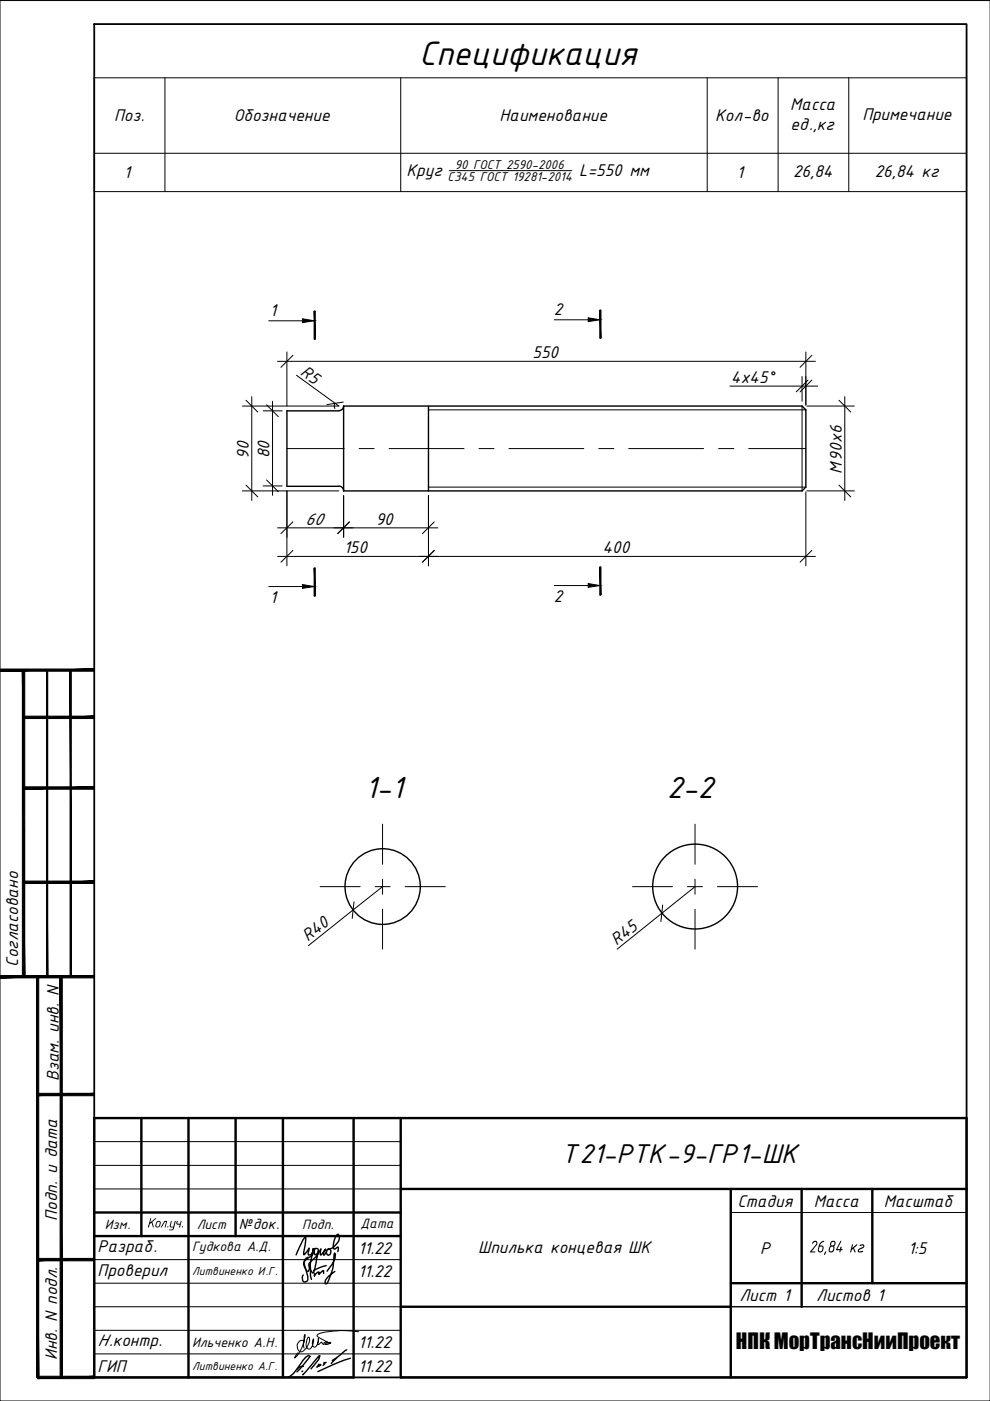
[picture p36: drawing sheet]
<svg xmlns="http://www.w3.org/2000/svg" width="210mm" height="297mm" viewBox="0 0 210 297" stroke-linecap="round" stroke-linejoin="round" font-family="sans-serif">
<defs><g id="words">
<text font-size="7.8" x="88.9" y="13.7">Спецификация</text>
<g font-size="7">
<text x="77.4" y="169.3">1-1</text>
<text x="141.4" y="169.3">2-2</text>
</g>
<text font-size="6.2" x="119" y="246.6">Т21-РТК-9-ГР1-ШК</text>
<text font-size="4.4" x="156" y="286.1">НПК МорТрансНииПроект</text>
<g font-size="3.9">
<text x="167.6" y="23.4">Масса</text>
<text x="24.2" y="25.7">Поз.</text>
<text x="49.6" y="25.7">Обозначение</text>
<text x="105.9" y="25.7">Наименование</text>
<text x="151.6" y="25.7">Кол-во</text>
<text x="167.6" y="27.6">ед.,кг</text>
<text x="182.8" y="25.3">Примечание</text>
<text x="26.2" y="37.8">1</text>
<text x="86.2" y="37.4">Круг</text>
<text x="122.8" y="37.4">L=550 мм</text>
<text x="156.3" y="37.8">1</text>
<text x="168.1" y="37.5">26,84</text>
<text x="185.5" y="37.5">26,84 кг</text>
<text x="57.2" y="67">1</text>
<text x="117.4" y="66.8">2</text>
<text x="112.9" y="76">550</text>
<text x="63.5" y="79.3" transform="rotate(36 63.5 79.3)">R5</text>
<text x="155" y="81.2">4x45°</text>
<text x="52.8" y="97.3" transform="rotate(-90 52.8 97.3)">90</text>
<text x="57.1" y="97.1" transform="rotate(-90 57.1 97.1)">80</text>
<text x="178.5" y="100.4" transform="rotate(-90 178.5 100.4)">М90х6</text>
<text x="64.7" y="111.3">60</text>
<text x="79.7" y="111.3">90</text>
<text x="72.9" y="117.3">150</text>
<text x="127.7" y="117.3">400</text>
<text x="57.2" y="127.8">1</text>
<text x="117.4" y="127.6">2</text>
<text x="65.3" y="199.8" transform="rotate(-38 65.3 199.8)">R40</text>
<text x="130.7" y="200.5" transform="rotate(-39 130.7 200.5)">R45</text>
<text x="3.9" y="205" transform="rotate(-90 3.9 205)">Согласовано</text>
<text x="12.4" y="229.2" transform="rotate(-90 12.4 229.2)">Взам. инв. N</text>
<text x="156.3" y="255.8">Стадия</text>
<text x="172.6" y="255.8">Масса</text>
<text x="187.4" y="255.8">Масштаб</text>
<text x="12.1" y="258.8" transform="rotate(-90 12.1 258.8)">Подп. и дата</text>
<text x="20.7" y="265.5">Разраб.</text>
<text x="75.9" y="265.8">11.22</text>
<text x="101.4" y="265.6">Шпилька концевая ШК</text>
<text x="161.2" y="265.8">P</text>
<text x="171.4" y="265.5">26,84</text>
<text x="180" y="265.5">кг</text>
<text x="192.5" y="265.8">1:5</text>
<text x="20.7" y="270.5">Проверил</text>
<text x="75.9" y="270.8">11.22</text>
<text x="156.8" y="275.8">Лист 1</text>
<text x="173.1" y="275.8">Листов 1</text>
<text x="20.7" y="285.4">Н.контр.</text>
<text x="75.9" y="285.8">11.22</text>
<text x="12.1" y="288.3" transform="rotate(-90 12.1 288.3)">Инв. N подл.</text>
<text x="20.7" y="290.8">ГИП</text>
<text x="75.9" y="290.8">11.22</text>
</g>
<text font-size="3.4" x="50.6" y="260.7">№док.</text>
<g font-size="3.1">
<text x="22.2" y="260.5">Изм.</text>
<text x="31.2" y="260.3">Кол .уч .</text>
<text x="41.7" y="260.5">Лист</text>
<text x="64.1" y="260.5">Подп.</text>
<text x="76.4" y="260.4">Дата</text>
<text x="40.7" y="265.2">Гудкова А.Д.</text>
<text x="40.7" y="285.6">Ильченко А.Н.</text>
</g>
<g font-size="2.9">
<text x="96.4" y="35.8">90 ГОСТ 2590-2006</text>
<text x="94.9" y="38.3">С345 ГОСТ 19281-2014</text>
</g>
<g font-size="2.6">
<text x="40.8" y="270.4">Литвиненко И.Г.</text>
<text x="40.8" y="290.4">Литвиненко А.Г.</text>
</g>
</g></defs>
<!-- layer: Layer1 -->
<g fill="none" stroke="#000" stroke-width=".21">
<path d="M60.8 95.1h12.2M76.2 95.1h3.1M82.5 95.1h15.9M90.8 86.9h80.1M101.6 95.1h3.1M107.9 95.1h15.9M127 95.1h3.1M133.3 95.1h15.9M152.4 95.1h3.2M158.7 95.1h12.2M170.1 86.1v18M90.8 103.3h80.1"/>
<path d="M81.1 174.7v8.5M147.4 174.7v8.5M67.9 188h8.5M79.5 188h3.2M81.1 186.4v3.2M81.1 192.8v8.4M85.9 188h8.5M134.1 188h8.5M145.8 188h3.1M147.4 186.4v3.2M147.4 192.8v8.4M152.1 188h8.5"/>
</g>
<path d="M71.8 87.1h-11v16h11M72.9 86.1h97.2l.8 .8v16.4l-.8 .8h-97.2zM72.9 86.1a.99 .99 0 0 1-1 1M90.8 86.1v18M71.9 103.1a.99 .99 0 0 1 1 1" fill="none" stroke="#000" stroke-width=".3"/>
<g fill="none" stroke="#000" stroke-width=".21">
<path d="M57 68h7.1M58.8 76.6h114.1M60.8 74.6v11.5M62.9 79.6l8.9 6.5h-20.4M117.5 67.8h7.2M170.1 79.8v5.3M170.9 74.6v11.3M53.4 84.1v22M55.8 87.1h4M57.8 85.1v19.9M71.1 85.5a.99 .99 0 0 0-.1 1.1M154.8 81.9h18.6"/>
<path d="M171.1 86.1h10M179.1 84.1v22M51.4 104.1h20.4M55.8 103h4M58.8 111.9h34M58.8 118h114.1M60.8 104.1v15.9M72.9 105.1v8.8M90.8 105.1v14.9M170.9 104.3v15.7M171.1 104.1h10M57 124.4h7.1"/>
<path d="M117.5 124.1h7.2M81.1 188l-15.7 12.5M147.4 188l-16.5 13.2"/>
</g>
<!-- layer: 0 -->
<g fill="none" stroke="#000" stroke-width=".21">
<path d="M20 16.5h184.9v24.1h-184.9zM35 16.5v24.1M85 16.5v24.1M149.9 16.5v24.1M165 16.5v24.1M180 16.5v24.1M20 32.5h184.9M95.2 36.2h26M62.1 75.3l-2.5 2.6M66.8 71.9v-5.9h-.2v5.9M127.4 71.7v-5.9h-.2v5.9M172.1 75.3l-2.5 2.6"/>
<path d="M52.2 84.9l2.5 2.5M56.5 85.8l2.5 2.5M72.8 85.2l-3.5 .6M171.3 80.6l-2.5 2.5M172.1 80.6l-2.5 2.5M177.9 84.9l2.5 2.5M52.2 102.9l2.5 2.5M56.5 101.8l2.5 2.5M62.1 110.6l-2.5 2.5M62.1 116.7l-2.5 2.5M74.1 110.6l-2.5 2.5M92.1 116.7l-2.5 2.5"/>
<path d="M92.1 110.6l-2.5 2.5M172.1 116.7l-2.5 2.5M177.9 102.9l2.5 2.5M66.6 120.4v6h.2v-6M127.2 120.2v5.9h.2v-5.9M75.1 191.2l-.4 3.5M140.5 191.9l-.4 3.5"/>
</g>
<g fill="#000" stroke="#000" stroke-width=".21">
<path d="M66.6 66l.2 5.9v-5.9zM66.6 66l.2 5.9h-.2z"/>
<path d="M127.2 65.8l.2 5.9v-5.9zM127.2 65.8l.2 5.9h-.2z"/>
<path d="M66.6 120.4l.2 6v-6zM66.6 120.4l.2 6h-.2z"/>
<path d="M127.2 120.2l.2 5.9v-5.9zM127.2 120.2l.2 5.9h-.2z"/>
</g>
<path d="M64.1 67.6l2.5 .4-2.5 .4zM124.7 67.4l2.5 .4-2.5 .4zM64.1 123.9l2.5 .5-2.5 .3zM124.7 123.7l2.5 .4-2.5 .4z" fill="#000" stroke="#000" stroke-width=".21"/>
<g fill="none" stroke="#000" stroke-width=".3">
<circle cx="81.1" cy="188" r="8"/>
<circle cx="147.4" cy="188" r="9"/>
</g>
<path d="M0 .1h209.9v296.9h-209.9z" fill="none" stroke="#000" stroke-width=".21"/>
<path d="M20 5.1h184.9v286.9h-184.9z" fill="none" stroke="#000" stroke-width=".38"/>
<g fill="#000" stroke="#000" stroke-width=".21">
<path d="M0 141.8v.5l20-.5zM0 142.3l20-.5v.5z"/>
<path d="M5 151.8v.5l15-.5zM5 152.3l15-.5v.5z"/>
<path d="M5 166.8v.5l15-.5zM5 167.3l15-.5v.5z"/>
<path d="M5 187.3h15v-.5zM5 186.8h15l-15 .5z"/>
<path d="M0 206.8v.5l20-.5zM0 207.3l20-.5v.5z"/>
<path d="M4.7 142.1v65h.5zM4.7 142.1h.5v65z"/>
<path d="M9.9 142.1v65h.2zM9.9 142.1h.2v65z"/>
<path d="M14.9 142.1v65h.2zM14.9 142.1h.2v65z"/>
<path d="M8 232.3h12v-.5zM8 231.8h12l-12 .5z"/>
<path d="M8 267.3h12v-.5zM8 266.8h12l-12 .5z"/>
<path d="M7.7 207.1v84.9h.5zM7.7 207.1h.5v84.9z"/>
<path d="M12.7 207.1v84.9h.5zM12.7 207.1h.5v84.9z"/>
<path d="M8 292.3h12v-.5zM8 291.8h12l-12 .5z"/>
</g>
<g fill="#000">
<path d="M178.2 263.1l.2 .1-.9 1.6h.6l.1-.4 .2-.1v.5h.2v.2l-.3 .1-.1 .4h-.2l.1-.4h-.8l-.1-.2z"/>
<path d="M176.1 263.3l.6-.3 .3 .1 .2 .3-.1 .6a.36 .36 0 0 0-.3 .3 .36 .36 0 0 0 .2 .3l-.4 .9h-.7l-.1-.1-.1-.4 .2-.7 .2-.2-.1-.4zM176.2 264.4l-.3 .6a.34 .34 0 0 0 .4 .3 .34 .34 0 0 0 .3-.3l.1-.3a.31 .31 0 0 0-.1-.4 .31 .31 0 0 0-.4 .1zM176.2 263.7a.37 .37 0 0 0 .7 0 .37 .37 0 0 0-.7 0z"/>
</g>
<g fill="none" stroke="#000" stroke-width=".51">
<path d="M30 237.1v25M40 237.1v54.9M50 237.1v25M60 237.1v54.9M75 237.1v54.9h-55v-54.9h184.9v54.9h-119.9v-54.9M20 257.1h65M85 252.1h119.9M154.9 252.1v39.9M170 252.1v25M185 252.1v20M20 262.1h65M85 277.1h69.9"/>
<path d="M154.9 272.1h50"/>
</g>
<path d="M20 242h65M20 247.1h65M20 252.1h65M154.9 257.1h50M20 267.1h65M20 272.1h65M20 277.1h65M20 282.1h65M20 287h65M75 292h10" fill="none" stroke="#000" stroke-width=".21"/>
<path d="M154.9 277.1h50" fill="none" stroke="#000" stroke-width=".3"/>
<g fill="none" stroke="#000" stroke-width=".3">
<path d="M65.3 266.6l-.4 .2-.4 .6a7 7 0 0 0 .7 3.1 .97 .97 0 0 1-.2 1.2 .53 .53 0 0 1-.6 .1 .53 .53 0 0 1-.3-.5v-.8l.2-.2M65.7 268l.1 .8a4.5 4.5 0 0 0 .2 2.5M66.6 265l.2-.2a2.87 2.87 0 0 1-1.9 2.2 1.24 1.24 0 0 0-.2 1.9l.4 .6h.3l1.1-4.8a1.18 1.18 0 0 1-1.1 1.4l-.1-.3 .2-1.1-1 1.3h-.1v-.7a6.8 6.8 0 0 0 .4-3 6.2 6.2 0 0 0-1.6 2.9l-.4 .9M66.7 269.9v.6l.7-.8h.2v.5l.9-.8 .1 .6M66.7 264.8l.4-.1a.74 .74 0 0 1 .4 .8 .74 .74 0 0 1-.7 .6l-.2-.4zM69.2 268.3l-1.4 .5-1.3 .6M69.3 265.2l-.6 .9-.1-.5 .4-.7-1 1.2v-1.3a7.7 7.7 0 0 1-2.3 2.9 1.91 1.91 0 0 0 .7 2.2 9.4 9.4 0 0 0 .9-3.6l.2-1.1M69.3 269.5l.7-.9a2.93 2.93 0 0 0 1-2.9l-.1 .2a11.4 11.4 0 0 1-1.7 6.3l-.3-.1a1.75 1.75 0 0 1 .8-1.6l1.3-.9M69.5 264.9a.64 .64 0 0 1 .7 .5 .64 .64 0 0 1-.6 .7l-.4-.4 .1-.5zM69.6 264.9l-.2 .1a2.98 2.98 0 0 0 2.6-2.6l-.2-.6-.2-.1a3.3 3.3 0 0 0-.8 3.1l.9-.4-.1 1M64.2 290.7l-.2 .1M64.3 289.7l-.8 .2-.5 .4"/>
<path d="M65.6 287.5a1.56 1.56 0 0 0-1.4 .9l-.3 .6a7.5 7.5 0 0 1-2.7 3v-.1M65.8 287.6l-2.9 3.3M67.5 289.4l.1-.2-.4 .6M67.6 287.9l.2-.5-.4 .3-2.5 3.1-.7 .6M67.6 289.6l.4-.3-.8 .5M67.7 288l-1.7 2.2M68.9 289.1l-.4 .4M69.1 288.9l-.4 .1v.1M71.4 287.9l-1.2 1.2M73.5 286.2l-3.1 2.2M74.3 288l-2 .6-4.9 2.2"/>
</g>
<path d="M64.5 285.8l-.2-.6 .2-1.8 .2-.5a8.4 8.4 0 0 1-2 4.8l-.2 .2 .7-1.1M64.6 284.6a.69 .69 0 0 0-1.1-.3 1.31 1.31 0 0 0 .4 2.3 3 3 0 0 0 1.7-3l-.2-.1a2.3 2.3 0 0 0-.2 2.4l.2 .1a1.39 1.39 0 0 0 1.1-1.4v-.7a1.35 1.35 0 0 0 .1 1.7h.1a1.86 1.86 0 0 0 .8-1.8l-.1 1.1 .1 .2 .7-.5 .4 .5M69.5 284.6l.3 .2-.9 .3 .2-.3 .5-.2M76 282.3a19.1 19.1 0 0 0-8.6 .6l-.1 .4 .5 .4 2 1.1h.2l.1-.1a1.59 1.59 0 0 0-1.4 .1v.2" fill="none" stroke="#000" stroke-width=".21"/>
<use href="#words"/>
</svg>
